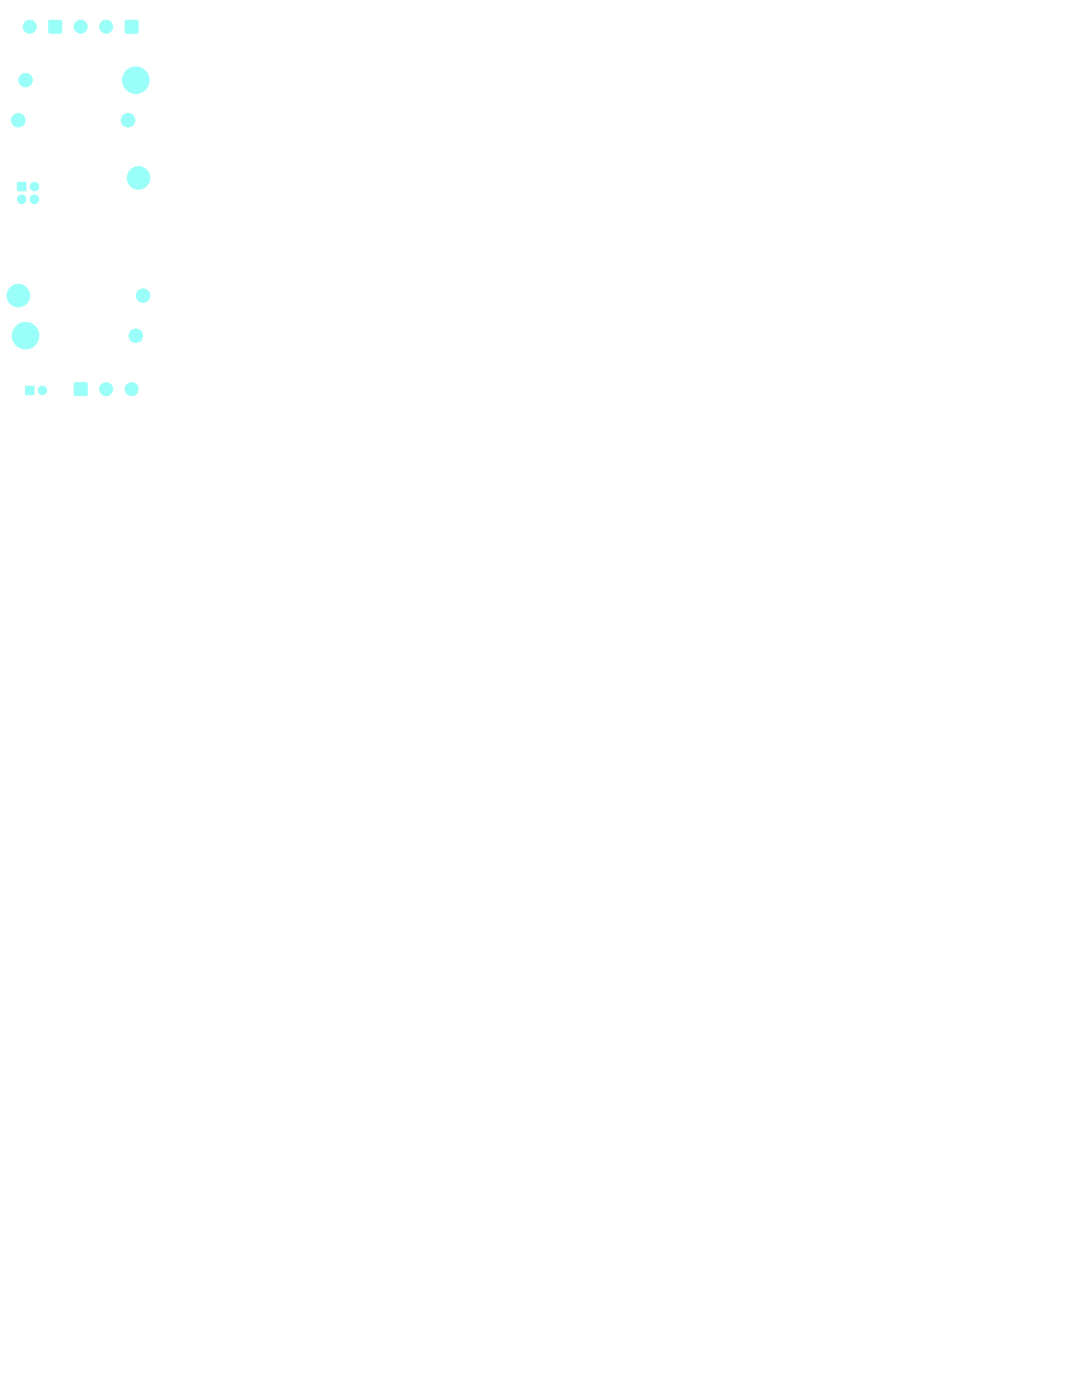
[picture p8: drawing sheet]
<svg xmlns="http://www.w3.org/2000/svg" width="216mm" height="279mm" viewBox="0 0 216 279" stroke-linecap="round" stroke-linejoin="round" font-family="sans-serif">
<g fill="#9afff8" stroke="#9afff8" stroke-width=".2">
<path d="M14.9 76.4h2.4v2.5h-2.4z"/>
<path d="M5.1 77.1h1.7v1.7h-1.7z"/>
<path d="M9.8 4.1h2.4v2.5h-2.4z"/>
<path d="M25 4.1h2.5v2.5h-2.5z"/>
<path d="M3.5 36.4h1.7v1.7h-1.7z"/>
<circle cx="21.2" cy="77.7" r="1.3"/>
<circle cx="26.3" cy="77.7" r="1.3"/>
<circle cx="27.1" cy="67" r="1.35"/>
<circle cx="8.5" cy="77.9" r=".85"/>
<circle cx="5.9" cy="5.3" r="1.3"/>
<circle cx="21.2" cy="5.3" r="1.3"/>
<circle cx="16.1" cy="5.3" r="1.3"/>
<circle cx="3.6" cy="59" r="2.25"/>
<circle cx="27.6" cy="35.5" r="2.25"/>
<circle cx="5.1" cy="16" r="1.35"/>
<circle cx="3.7" cy="24" r="1.35"/>
<circle cx="5.1" cy="67" r="2.65"/>
<circle cx="27.1" cy="16" r="2.65"/>
<circle cx="25.6" cy="24" r="1.35"/>
<circle cx="28.5" cy="59" r="1.35"/>
<circle cx="6.9" cy="37.2" r=".85"/>
<circle cx="4.3" cy="39.8" r=".85"/>
<circle cx="6.9" cy="39.8" r=".85"/>
</g>
</svg>
